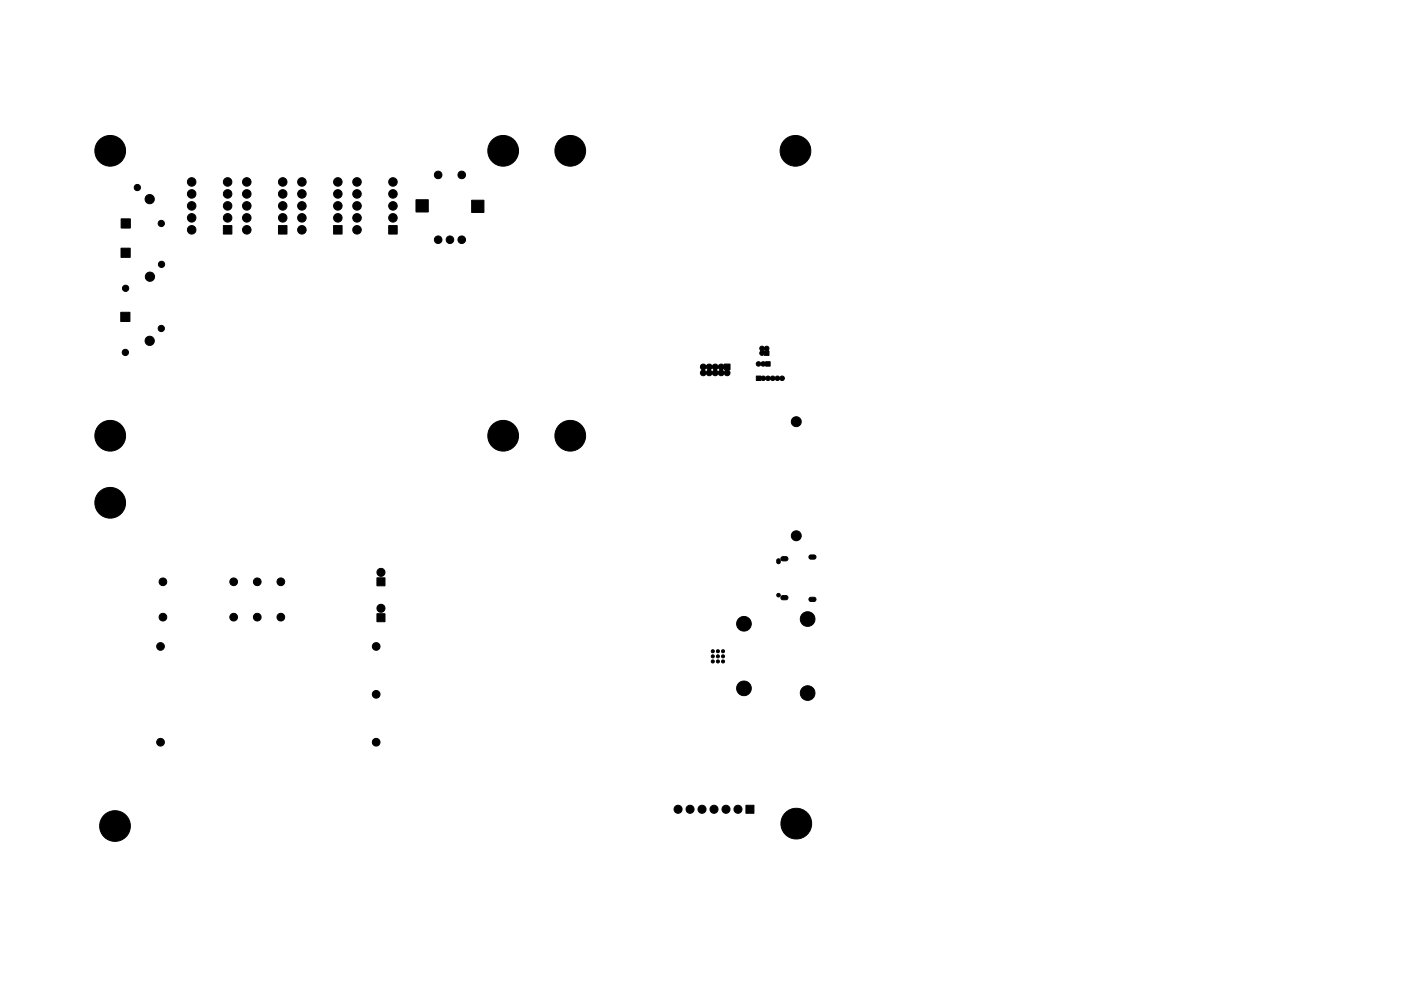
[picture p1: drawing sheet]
<svg xmlns="http://www.w3.org/2000/svg" width="297mm" height="210mm" viewBox="0 0 297 210" stroke-linecap="round" stroke-linejoin="round" font-family="sans-serif">
<g fill="#000" stroke="#000" stroke-width=".21">
<path d="M25.7 52.7h1.9v1.9h-1.9zM25.7 46.4h1.9v2h-1.9zM47.4 47.9h1.8v1.8h-1.8zM59 47.9h1.8v1.8h-1.8zM70.7 47.9h1.8v1.8h-1.8zM82.4 47.9h1.8v1.8h-1.8zM88.2 42.4h2.6v2.6h-2.6zM100 42.5h2.6v2.6h-2.6zM25.6 66.3h2v1.9h-2zM148.6 77.5a.88 .88 0 0 1 1.2 .1 .75 .75 0 0 1 1.3 0 .75 .75 0 0 1 1.2 0 .77 .77 0 0 1 1.2-.1l.1-.3h1.2v1.2l-.3 .1a.66 .66 0 0 1 0 1.1 .66 .66 0 0 1-1-.3 .75 .75 0 0 1-1.3 0 .75 .75 0 0 1-1.3 0 .75 .75 0 0 1-1.2 0 .63 .63 0 0 1-1.1 .2 .63 .63 0 0 1 .3-1h.4l.4 .4 .5-.4h.4l.4 .4 .4-.4h.4l.5 .4 .4-.4h.4l.4 .4 .4-.4-.3-.1-.1-.2-.4 .3h-.4l-.4-.5-.5 .5h-.4l-.4-.5-.4 .5h-.4l-.5-.5-.4 .5-.4-.1a.63 .63 0 0 1-.3-.9zM160.5 76.8h.5a.28 .28 0 0 0 .3 .2 .28 .28 0 0 0 .3-.2h.4l.2 .1 .1-.2h1v1h-1l-.1-.2a.86 .86 0 0 1-1-.1 .48 .48 0 0 1-.7 .2 .48 .48 0 0 1 0-.8zM160.4 79.8h.9l.1 .2a.75 .75 0 0 1 1 0 .75 .75 0 0 1 1 0 .75 .75 0 0 1 1 0 .75 .75 0 0 1 1 0 .48 .48 0 0 1 .8 0 .48 .48 0 0 1-.2 .8 .48 .48 0 0 1-.7-.4 .7 .7 0 0 1-1 .1 .82 .82 0 0 1-1.1 0 .83 .83 0 0 1-1 0 .69 .69 0 0 1-.9 .1v.1h-.9z"/>
<path d="M161.2 73.6a.68 .68 0 0 1 .9 .1 .52 .52 0 0 1 .8-.1 .52 .52 0 0 1 0 .8h.1v1h-.9l-.1-.2a.51 .51 0 0 1-.8 0 .51 .51 0 0 1 .2-.8h.3l.3 .2 .3-.3-.3-.2-.3 .3h-.3a.59 .59 0 0 1-.2-.8zM164.8 118.7a.38 .38 0 0 1 .4-.1 .38 .38 0 0 1 .2 .3v.3a.38 .38 0 0 1-.3 .4 .38 .38 0 0 1-.4-.4zM165.7 118.2l.9-.1a.45 .45 0 0 1 .5 .4 .45 .45 0 0 1-.5 .5h-.6a.45 .45 0 0 1-.4-.3 .45 .45 0 0 1 .1-.5zM171.6 117.9l1-.2a.45 .45 0 0 1 .4 .5 .45 .45 0 0 1-.4 .4h-.9l-.2-.3zM79.9 130.2h1.7v1.7h-1.7zM79.9 122.6h1.7v1.7h-1.7zM165.7 126.5l.9-.1a.45 .45 0 0 1 .5 .4 .45 .45 0 0 1-.5 .5l-.8-.1-.2-.3zM171.6 126.8l1-.1a.45 .45 0 0 1 .4 .5 .45 .45 0 0 1-.4 .4l-.9-.1-.2-.2zM158.2 170.8h1.7v1.7h-1.7z"/>
<circle cx="23.4" cy="32" r="3.3"/>
<circle cx="29.1" cy="39.8" r=".66"/>
<circle cx="40.6" cy="38.6" r=".9"/>
<circle cx="48.3" cy="38.6" r=".9"/>
<circle cx="52.3" cy="38.6" r=".9"/>
<circle cx="59.9" cy="38.6" r=".9"/>
<circle cx="64" cy="38.6" r=".9"/>
<circle cx="71.6" cy="38.6" r=".9"/>
<circle cx="75.7" cy="38.6" r=".9"/>
<circle cx="83.3" cy="38.6" r=".9"/>
<circle cx="92.9" cy="37.1" r=".8"/>
<circle cx="97.9" cy="37.1" r=".8"/>
<circle cx="106.7" cy="32" r="3.3"/>
<circle cx="120.9" cy="32" r="3.3"/>
<circle cx="168.7" cy="32" r="3.3"/>
<circle cx="31.7" cy="42.3" r=".98"/>
<circle cx="31.8" cy="58.7" r=".98"/>
<circle cx="34.2" cy="47.4" r=".66"/>
<circle cx="34.3" cy="56.1" r=".66"/>
<circle cx="40.6" cy="48.8" r=".9"/>
<circle cx="40.6" cy="46.2" r=".9"/>
<circle cx="40.6" cy="43.7" r=".9"/>
<circle cx="40.6" cy="41.1" r=".9"/>
<circle cx="48.3" cy="46.2" r=".9"/>
<circle cx="48.3" cy="43.7" r=".9"/>
<circle cx="48.3" cy="41.1" r=".9"/>
<circle cx="52.3" cy="46.2" r=".9"/>
<circle cx="52.3" cy="48.8" r=".9"/>
<circle cx="52.3" cy="43.7" r=".9"/>
<circle cx="52.3" cy="41.1" r=".9"/>
<circle cx="59.9" cy="46.2" r=".9"/>
<circle cx="59.9" cy="43.7" r=".9"/>
<circle cx="59.9" cy="41.1" r=".9"/>
<circle cx="64" cy="48.8" r=".9"/>
<circle cx="64" cy="46.2" r=".9"/>
<circle cx="64" cy="43.7" r=".9"/>
<circle cx="64" cy="41.1" r=".9"/>
<circle cx="71.6" cy="46.2" r=".9"/>
<circle cx="71.6" cy="43.7" r=".9"/>
<circle cx="71.6" cy="41.1" r=".9"/>
<circle cx="75.7" cy="48.8" r=".9"/>
<circle cx="75.7" cy="46.2" r=".9"/>
<circle cx="75.7" cy="43.7" r=".9"/>
<circle cx="75.7" cy="41.1" r=".9"/>
<circle cx="83.3" cy="46.2" r=".9"/>
<circle cx="83.3" cy="43.7" r=".9"/>
<circle cx="83.3" cy="41.1" r=".9"/>
<circle cx="92.9" cy="50.9" r=".8"/>
<circle cx="95.4" cy="50.9" r=".8"/>
<circle cx="97.9" cy="50.9" r=".8"/>
<circle cx="26.6" cy="74.8" r=".66"/>
<circle cx="26.6" cy="61.2" r=".66"/>
<circle cx="31.7" cy="72.3" r=".98"/>
<circle cx="34.2" cy="69.7" r=".66"/>
<circle cx="23.4" cy="92.5" r="3.3"/>
<circle cx="106.7" cy="92.5" r="3.3"/>
<circle cx="120.9" cy="92.5" r="3.3"/>
<circle cx="168.8" cy="89.5" r="1.06"/>
<circle cx="23.4" cy="106.7" r="3.3"/>
<circle cx="168.8" cy="113.7" r="1.06"/>
<circle cx="34" cy="137.2" r=".81"/>
<circle cx="34.5" cy="123.4" r=".81"/>
<circle cx="34.5" cy="130.9" r=".81"/>
<circle cx="49.5" cy="123.4" r=".81"/>
<circle cx="49.5" cy="130.9" r=".81"/>
<circle cx="54.5" cy="123.4" r=".81"/>
<circle cx="54.5" cy="130.9" r=".81"/>
<circle cx="59.5" cy="123.4" r=".81"/>
<circle cx="59.5" cy="130.9" r=".81"/>
<circle cx="79.8" cy="137.2" r=".81"/>
<circle cx="80.8" cy="121.4" r=".85"/>
<circle cx="80.8" cy="129.1" r=".85"/>
<circle cx="151.1" cy="139.3" r=".32"/>
<circle cx="151.1" cy="138.2" r=".32"/>
<circle cx="152.2" cy="139.3" r=".32"/>
<circle cx="152.2" cy="138.2" r=".32"/>
<circle cx="153.3" cy="139.3" r=".32"/>
<circle cx="153.3" cy="138.2" r=".32"/>
<circle cx="157.7" cy="132.3" r="1.56"/>
<circle cx="165.1" cy="126.3" r=".38"/>
<circle cx="171.2" cy="131.3" r="1.56"/>
<circle cx="34" cy="157.5" r=".81"/>
<circle cx="79.8" cy="147.3" r=".81"/>
<circle cx="79.8" cy="157.5" r=".81"/>
<circle cx="151.1" cy="140.3" r=".32"/>
<circle cx="152.2" cy="140.3" r=".32"/>
<circle cx="153.3" cy="140.3" r=".32"/>
<circle cx="157.7" cy="146" r="1.56"/>
<circle cx="171.2" cy="147" r="1.56"/>
<circle cx="24.4" cy="175.3" r="3.3"/>
<circle cx="143.8" cy="171.7" r=".85"/>
<circle cx="146.3" cy="171.7" r=".85"/>
<circle cx="148.8" cy="171.7" r=".85"/>
<circle cx="151.4" cy="171.7" r=".85"/>
<circle cx="153.9" cy="171.7" r=".85"/>
<circle cx="156.5" cy="171.7" r=".85"/>
<circle cx="168.8" cy="174.7" r="3.3"/>
</g>
</svg>
